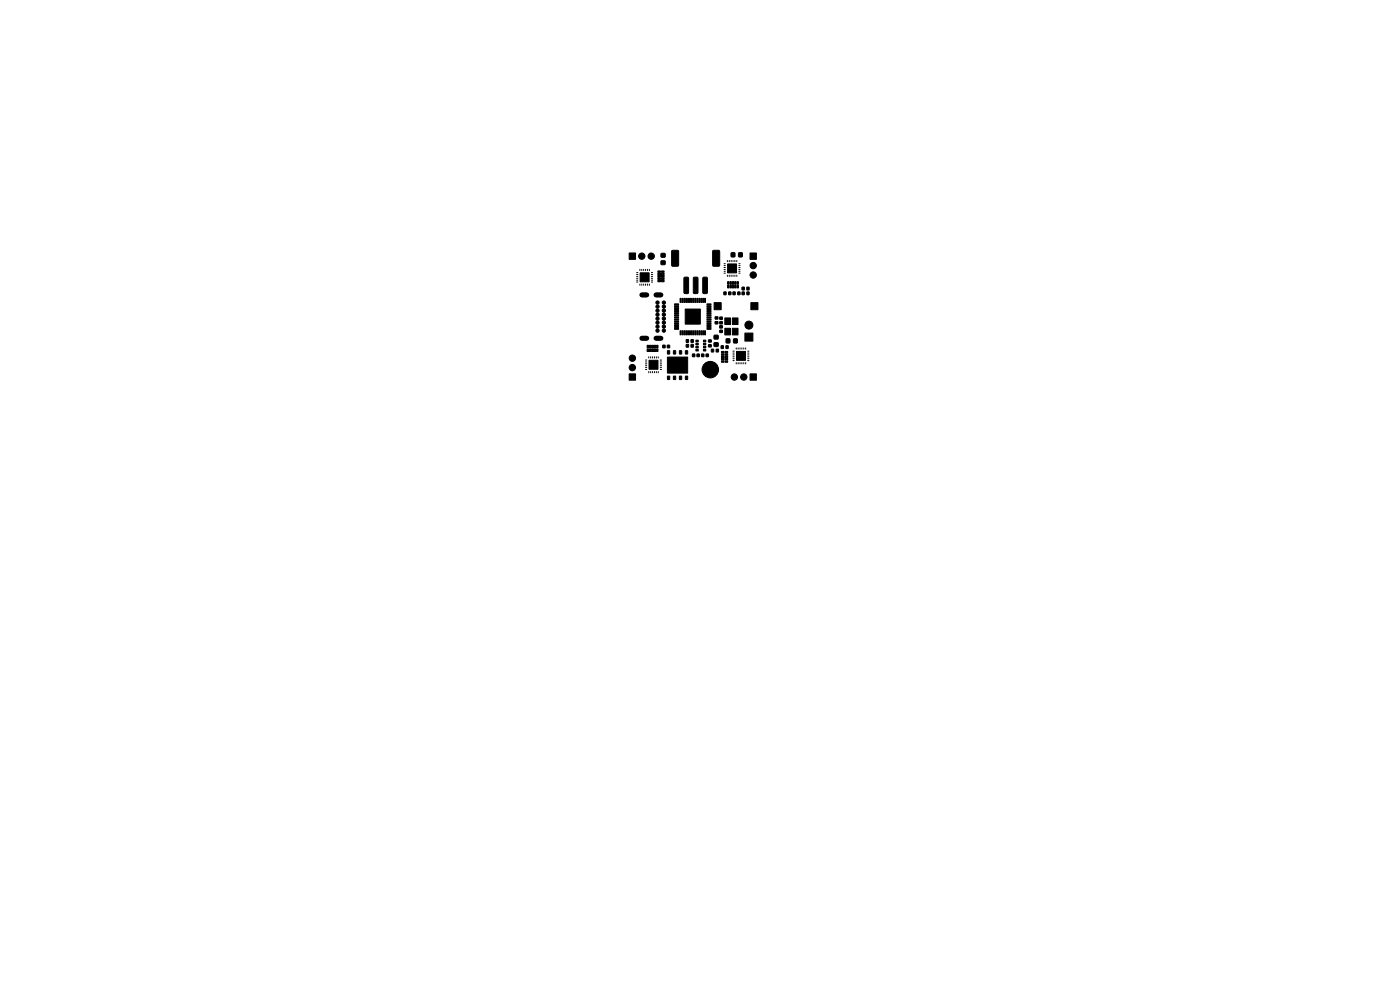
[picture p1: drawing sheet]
<svg xmlns="http://www.w3.org/2000/svg" width="297mm" height="210mm" viewBox="0 0 297 210" stroke-linecap="round" stroke-linejoin="round" font-family="sans-serif">
<g fill="#000" stroke="#000" stroke-width=".21">
<path d="M133.5 53.7h1.3v1.3h-1.3zM135.8 57.9h1.9v1.9h-1.9zM139.6 57.5h.5v.3h-.5zM139.6 58h.5v.3h-.5zM139.6 58.4h.5v.4h-.5zM139.6 59h.5v.3h-.5zM139.6 59.5h.5v.3h-.5zM140.3 59.5h.6v.3h-.6zM140.3 59h.6v.3h-.6zM140.3 58.4h.6v.4h-.6zM140.3 58h.6v.3h-.6zM140.3 57.5h.6v.3h-.6z"/>
<path d="M140.3 53.8h.8v.7h-.8zM140.3 55.4h.8v.7h-.8zM142.6 53.2l1.1-.1 .3 .1v3l-.2 .3h-1.1l-.2-.2zM151.3 53.2l1.1-.1 .3 .1v3l-.2 .3h-1.1l-.2-.2zM154.4 59.8h.3v.5h-.3zM154.9 59.8h.3v.5h-.3zM155.3 59.8h.4v.5h-.4zM155.1 53.6h.8v.9h-.8zM155.9 59.8h.3v.5h-.3zM154.4 56h1.9v1.9h-1.9zM156.4 59.8h.3v.5h-.3zM156.7 53.6h.8v.9h-.8z"/>
<path d="M159.1 53.7h1.4v1.3h-1.4zM133.5 79.3h1.3v1.4h-1.3zM137.3 73.2h.3v.6h-.3zM137.3 74h.3v.6h-.3zM137.7 76.4h1.9v1.9h-1.9zM137.8 73.2h.3v.6h-.3zM137.8 74h.3v.6h-.3zM138.2 73.2h.4v.6h-.4zM138.2 74h.4v.6h-.4zM138.8 73.2h.3v.6h-.3zM138.8 74h.3v.6h-.3zM139.3 73.2h.3v.6h-.3z"/>
<path d="M139.3 74h.3v.6h-.3zM140.6 73.2h.5v.6h-.5zM141.6 74.4h.5l-.1 .7-.4-.1zM141.6 73.2h.5v.6h-.5zM142.9 74.4h.4v.7l-.4-.1zM143.1 64.5h.8l.1 .1-.9 .1zM143.1 64.9h.8l.1 .1-.9 .1zM143.1 65.3h.8l.1 .1-.9 .1zM143.1 65.7h.8l.1 .1-.9 .1zM143.1 66.1h.8l.1 .1-.9 .1zM143.1 66.5h.8l.1 .1-.9 .1zM143.1 66.9h.8l.1 .1-.9 .1z"/>
<path d="M143.1 67.3h.8l.1 .1-.9 .1zM143.1 67.7h.8l.1 .1-.9 .1zM143.1 68.1h.8l.1 .1-.9 .1zM143.1 68.5h.8l.1 .1-.9 .1zM143.1 68.9h.8l.1 .1-.9 .1zM143.1 69.3h.8l.1 .1-.9 .1zM143.1 69.7h.8l.1 .1-.9 .1zM144.2 74.4h.4l-.1 .7-.4-.1zM144.3 70.2h.2l-.1 .8h-.1zM144.3 63.3h.2l-.1 .9-.1-.1zM144.7 70.2h.2l-.1 .8h-.1zM144.7 63.3h.2l-.1 .9-.1-.1z"/>
<path d="M145.1 70.2h.2l-.1 .8h-.1zM145.1 63.3h.2l-.1 .9-.1-.1zM145.4 74.4h.5l-.1 .7-.4-.1zM145.5 70.2h.2l-.1 .8h-.1zM145.5 63.3h.2l-.1 .9-.1-.1zM145.6 72.1h.5v.5h-.5zM145.6 73.1h.5v.5h-.5zM141.6 75.7h4.3v3.4h-4.3zM145.9 70.2h.2l-.1 .8h-.1zM145.9 63.3h.2l-.1 .9-.1-.1zM145.2 58.9l.6-.1 .3 .1v3.1l-.2 .3h-.6l-.2-.2zM146.3 70.2h.2l-.1 .8h-.1z"/>
<path d="M146.3 63.3h.2l-.1 .9-.1-.1zM146.6 72.1h.5v.5h-.5zM146.6 73.1h.5v.5h-.5zM146.7 70.2h.2l-.1 .8h-.1zM146.7 63.3h.2l-.1 .9-.1-.1zM146.9 75.1h.5v.5h-.5zM147.1 70.2h.2l-.1 .8h-.1zM147.1 63.3h.2l-.1 .9-.1-.1zM147.5 70.2h.2l-.1 .8h-.1zM147.5 63.3h.2l-.1 .9-.1-.1zM147.9 75.1h.4v.5h-.4zM147.9 70.2h.2l-.1 .8h-.1z"/>
<path d="M147.9 63.3h.2l-.1 .9-.1-.1zM147.2 58.9l.6-.1 .3 .1v3.1l-.2 .3h-.6l-.2-.2zM147.6 74.1h.5v.4h-.5zM147.6 73.5h.5v.3h-.5zM147.6 72.8h.5v.4h-.5zM147.6 72.2h.5v.3h-.5zM148.3 70.2h.2l-.1 .8h-.1zM148.3 63.3h.2l-.1 .9-.1-.1zM145.4 65.6h3.2v3.2h-3.2zM148.7 70.2h.2l-.1 .8h-.1zM148.7 63.3h.2l-.1 .9-.1-.1zM149.1 70.2h.2l-.1 .8h-.1z"/>
<path d="M149.1 63.3h.2l-.1 .9-.1-.1zM148.8 75.1h.5v.5h-.5zM149.5 70.2h.2l-.1 .8h-.1zM149.5 63.3h.2l-.1 .9-.1-.1zM149.2 72.2h.5v.3h-.5zM149.2 72.8h.5v.4h-.5zM149.2 73.5h.5v.3h-.5zM149.2 74.1h.5v.4h-.5zM150 69.7h.8v.1l-.8 .1zM150 69.3h.8v.1l-.8 .1zM150 68.9h.8v.1l-.8 .1zM150 68.5h.8v.1l-.8 .1z"/>
<path d="M150 68.1h.8v.1l-.8 .1zM150 67.7h.8v.1l-.8 .1zM150 67.3h.8v.1l-.8 .1zM150 66.9h.8v.1l-.8 .1zM150 66.5h.8v.1l-.8 .1zM150 66.1h.8v.1l-.8 .1zM150 65.7h.8v.1l-.8 .1zM150 65.3h.8v.1l-.8 .1zM150 64.9h.8v.1l-.8 .1zM150 64.5h.8v.1l-.8 .1zM149.2 58.9l.6-.1 .3 .1v3.1l-.2 .3h-.6l-.2-.2zM149.8 75.1h.5v.5h-.5z"/>
<path d="M150.3 72.1h.6v.5h-.6zM150.3 73.1h.6v.5h-.6zM150.9 74.1h.5v.5h-.5zM151.5 71.1h.8v.8h-.8zM151.5 72.7h.8v.8h-.8zM151.9 74.1h.5v.5h-.5zM151.7 67.2h.6v.5h-.6zM151.7 68.2h.6v.5h-.6zM151.5 64.2h1.5v1.5h-1.5zM152.7 69.1h.5v.5h-.5zM152.7 70.1h.5v.4h-.5zM152.7 68.2h.5v.5h-.5z"/>
<path d="M152.7 67.3h.5v.4h-.5zM153 73.4h.5v.5h-.5zM153.1 74.5h.5v.3h-.5zM153.1 75h.5v.3h-.5zM153.1 75.5h.5v.4h-.5zM153.1 76h.5v.3h-.5zM153.1 76.5h.5v.3h-.5zM153.8 67.4h1.2v1.4h-1.2zM153.8 69.6h1.2v1.4h-1.2zM153.6 61.9h.4v.6h-.4zM153.8 76.5h.6v.3h-.6zM153.8 76h.6v.3h-.6z"/>
<path d="M153.8 75.5h.6v.4h-.6zM153.8 75h.6v.3h-.6zM153.8 74.5h.6v.3h-.6zM154 73.4h.5v.5h-.5zM154.4 60.5h.3v.6h-.3zM154.1 71.9h.7v.8h-.7zM154.6 61.9h.5v.6h-.5zM154.9 60.5h.3v.6h-.3zM155.4 69.6h1.2v1.4h-1.2zM155.4 67.4h1.2v1.4h-1.2zM155.5 61.9h.5v.6h-.5zM155.3 60.5h.4v.6h-.4z"/>
<path d="M155.9 60.5h.3v.6h-.3zM156.2 74.5h1.9v1.9h-1.9zM155.6 71.9h.8v.8h-.8zM156.5 61.9h.5v.6h-.5zM156.4 60.5h.3v.6h-.3zM157.4 60.9h.5v.6h-.5zM157.4 61.9h.5v.6h-.5zM158.5 60.9h.4v.6h-.4zM158.5 61.9h.4v.6h-.4zM159.1 79.3h1.4v1.4h-1.4zM158 70.7h1.7v1.7h-1.7zM159.3 64.2h1.5v1.5h-1.5z"/>
<path d="M141.6 79.8h.5l-.1 .7-.4-.1zM142.9 79.8h.4v.7l-.4-.1zM144.2 79.8h.4l-.1 .7-.4-.1zM145.4 79.8h.5l-.1 .7-.4-.1z"/>
<circle cx="136.2" cy="54.3" r=".67"/>
<circle cx="138.2" cy="54.3" r=".67"/>
<circle cx="159.8" cy="58.3" r=".67"/>
<circle cx="159.8" cy="56.3" r=".67"/>
<circle cx="134.2" cy="76" r=".67"/>
<circle cx="134.2" cy="78" r=".67"/>
<circle cx="139.5" cy="65" r=".35"/>
<circle cx="139.5" cy="64.2" r=".35"/>
<circle cx="139.5" cy="65.9" r=".35"/>
<circle cx="139.5" cy="69.3" r=".35"/>
<circle cx="139.5" cy="66.7" r=".35"/>
<circle cx="139.5" cy="67.6" r=".35"/>
<circle cx="139.5" cy="68.4" r=".35"/>
<circle cx="139.5" cy="70.1" r=".35"/>
<circle cx="140.8" cy="65" r=".35"/>
<circle cx="140.8" cy="65.9" r=".35"/>
<circle cx="140.8" cy="64.2" r=".35"/>
<circle cx="140.8" cy="69.3" r=".35"/>
<circle cx="140.8" cy="66.7" r=".35"/>
<circle cx="140.8" cy="67.6" r=".35"/>
<circle cx="140.8" cy="68.4" r=".35"/>
<circle cx="140.8" cy="70.1" r=".35"/>
<circle cx="150.7" cy="78.4" r="1.75"/>
<circle cx="155.8" cy="80" r=".67"/>
<circle cx="157.8" cy="80" r=".67"/>
<circle cx="158.9" cy="69" r=".85"/>
</g>
<g fill="none" stroke="#000" stroke-width=".21">
<path d="M135.1 59.8h.2M135.1 59.4h.2M135.1 59h.2M135.1 58.6h.2M135.1 58.2h.2M135.1 57.8h.2M135.8 57.1v.3M136.2 57.1v.3M136.6 57.1v.3M137 57.1v.3M137.4 57.1v.3M137.8 57.1v.3"/>
<path d="M138.2 59.8h.3M138.2 59.4h.3M138.2 59h.3M138.2 58.6h.3M138.2 58.2h.3M138.2 57.8h.3M153.6 57.9h.3M153.6 57.5h.3M153.6 57.1h.3M153.6 56.7h.3M153.6 56.3h.3M153.6 55.9h.3"/>
<path d="M154.3 55.2v.3M154.3 58.4v.2M154.7 55.2v.3M154.7 58.4v.2M155.1 55.2v.3M155.1 58.4v.2M155.5 55.2v.3M155.5 58.4v.2M155.9 55.2v.3M155.9 58.4v.2M156.3 55.2v.3M156.3 58.4v.2"/>
<path d="M156.7 57.9h.3M156.7 57.5h.3M156.7 57.1h.3M156.7 56.7h.3M156.7 56.3h.3M156.7 55.9h.3M135.8 60.3v.2M136.2 60.3v.2M136.6 60.3v.2M136.9 76.4h.3M136.9 76.8h.3M136.9 77.2h.3"/>
<path d="M136.9 77.6h.3M136.9 78h.3M136.9 78.4h.3M137 60.3v.2M137.4 60.3v.2M137.6 75.7v.3M137.6 78.8v.3M137.8 60.3v.2M138 75.7v.3M138 78.8v.3M138.4 75.7v.3M138.4 78.8v.3"/>
<path d="M138.8 75.7v.3M138.8 78.8v.3M139.2 75.7v.3M139.2 78.8v.3M139.6 75.7v.3M139.6 78.8v.3M140.1 76.4h.2M140.1 76.8h.2M140.1 77.2h.2M140.1 77.6h.2M140.1 78h.2M140.1 78.4h.2"/>
<path d="M155.5 74.5h.3M155.5 74.9h.3M155.5 75.3h.3M155.5 75.7h.3M155.5 76.1h.3M155.5 76.5h.3M156.2 73.8v.3M156.2 76.9v.3M156.6 73.8v.3M156.6 76.9v.3M157 73.8v.3M157 76.9v.3"/>
<path d="M157.4 73.8v.3M157.4 76.9v.3M157.8 73.8v.3M157.8 76.9v.3M158.2 73.8v.3M158.2 76.9v.3M158.6 74.5h.3M158.6 74.9h.3M158.6 75.3h.3M158.6 75.7h.3M158.6 76.1h.3M158.6 76.5h.3"/>
</g>
<path d="M136.2 71.8h1M136.2 62.6h1M139.2 71.8h1M139.2 62.6h1" fill="none" stroke="#000" stroke-width="1.1"/>
</svg>
